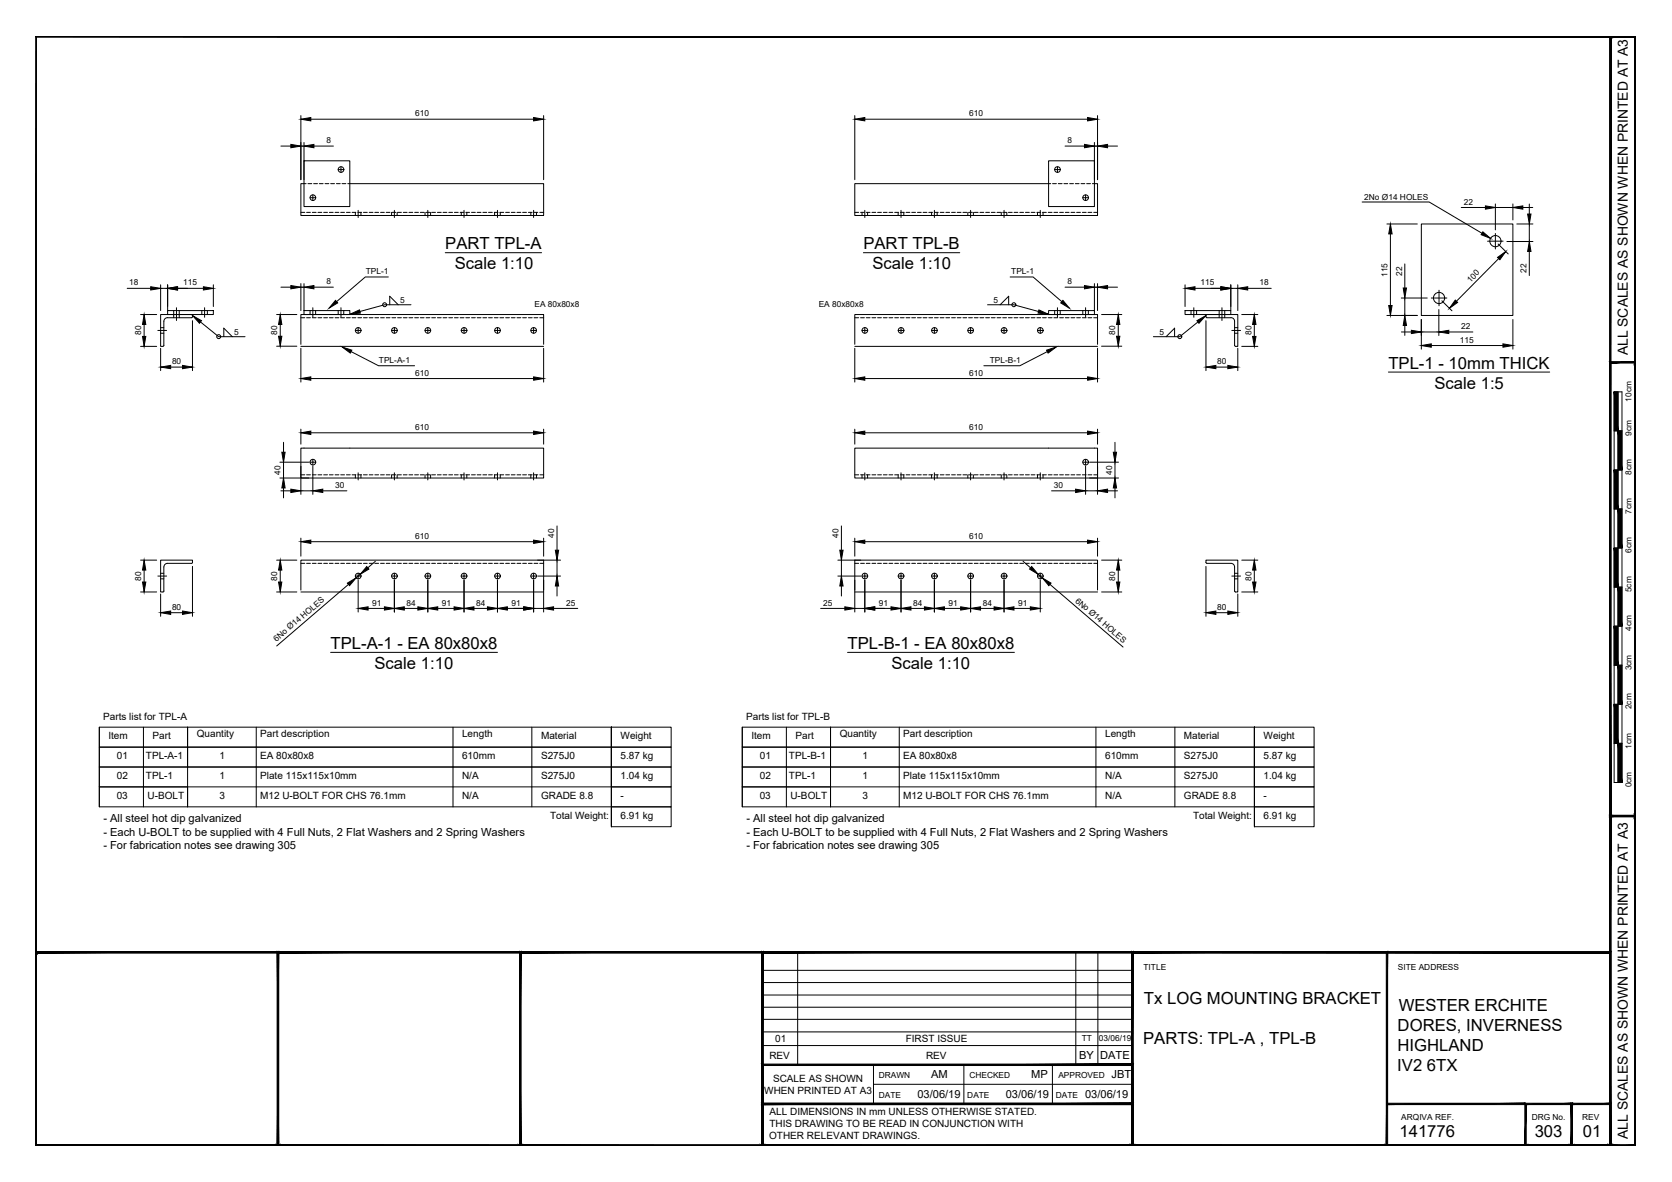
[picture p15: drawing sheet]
<svg xmlns="http://www.w3.org/2000/svg" width="420mm" height="297mm" viewBox="0 0 420 297" stroke-linecap="round" stroke-linejoin="round" font-family="sans-serif">
<defs><g id="words">
<g font-size="4.2">
<text x="111.9" y="62.6">PART TPL-A</text>
<text x="217" y="62.6">PART TPL-B</text>
<text x="114.3" y="67.7">Scale 1:10</text>
<text x="219.2" y="67.7">Scale 1:10</text>
<text x="348.9" y="92.6">TPL-1 - 10mm THICK</text>
<text x="360.4" y="97.7">Scale 1:5</text>
<text x="83.1" y="163.1">TPL-A-1 - EA 80x80x8</text>
<text x="213" y="163.1">TPL-B-1 - EA 80x80x8</text>
<text x="94.1" y="168.1">Scale 1:10</text>
<text x="224" y="168.1">Scale 1:10</text>
<text x="287.5" y="252.4">Tx LOG MOUNTING BRACKET</text>
<text x="351.5" y="253.9">WESTER ERCHITE</text>
<text x="287.3" y="262.4">PARTS: TPL-A , TPL-B</text>
<text x="351.2" y="259">DORES, INVERNESS</text>
<text x="351.1" y="269.1">IV2 6TX</text>
<text x="351.2" y="264">HIGHLAND</text>
<text x="351.7" y="285.7">141776</text>
<text x="385.7" y="285.7">303</text>
<text x="397.8" y="285.6">01</text>
</g>
<g font-size="3.5">
<text x="409.1" y="89.3" transform="rotate(-90 409.1 89.3)">ALL SCALES AS SHOWN WHEN PRINTED AT A3</text>
<text x="409.1" y="286.2" transform="rotate(-90 409.1 286.2)">ALL SCALES AS SHOWN WHEN PRINTED AT A3</text>
</g>
<g font-size="2.8">
<text x="26" y="206.6">- All steel hot dip galvanized</text>
<text x="187.6" y="206.6">- All steel hot dip galvanized</text>
<text x="26" y="210">- Each U-BOLT to be supplied with 4 Full Nuts, 2 Flat Washers and 2 Spring Washers</text>
<text x="26" y="213.4">- For fabrication notes see drawing 305</text>
<text x="187.6" y="210">- Each U-BOLT to be supplied with 4 Full Nuts, 2 Flat Washers and 2 Spring Washers</text>
<text x="187.6" y="213.4">- For fabrication notes see drawing 305</text>
<text x="271.1" y="266.2">BY</text>
<text x="276.5" y="266.2">DATE</text>
<text x="230.5" y="275.9">03/06/19</text>
<text x="234" y="271">AM</text>
<text x="252.8" y="275.9">03/06/19</text>
<text x="259.1" y="271">MP</text>
<text x="272.7" y="275.9">03/06/19</text>
<text x="279.3" y="271">JBT</text>
</g>
<g font-size="2.5">
<text x="25.9" y="180.8">Parts list for TPL-A</text>
<text x="27.2" y="185.8">Item</text>
<text x="38.3" y="185.8">Part</text>
<text x="49.4" y="185.3">Quantity</text>
<text x="65.4" y="185.3">Part description</text>
<text x="116.1" y="185.3">Length</text>
<text x="136" y="185.8">Material</text>
<text x="156" y="185.8">Weight</text>
<text x="187.5" y="180.8">Parts list for TPL-B</text>
<text x="188.8" y="185.8">Item</text>
<text x="199.9" y="185.8">Part</text>
<text x="211" y="185.3">Quantity</text>
<text x="226.9" y="185.3">Part description</text>
<text x="277.7" y="185.3">Length</text>
<text x="297.5" y="185.8">Material</text>
<text x="317.5" y="185.8">Weight</text>
<text x="29.4" y="190.8">01</text>
<text x="36.7" y="190.8">TPL-A-1</text>
<text x="55.1" y="190.8">1</text>
<text x="65.4" y="190.8">EA 80x80x8</text>
<text x="116.1" y="190.8">610mm</text>
<text x="136" y="190.8">S275J0</text>
<text x="156" y="190.8">5.87 kg</text>
<text x="191" y="190.8">01</text>
<text x="198.2" y="190.8">TPL-B-1</text>
<text x="216.7" y="190.8">1</text>
<text x="226.9" y="190.8">EA 80x80x8</text>
<text x="277.7" y="190.8">610mm</text>
<text x="297.5" y="190.8">S275J0</text>
<text x="317.5" y="190.8">5.87 kg</text>
<text x="29.4" y="195.8">02</text>
<text x="36.7" y="195.8">TPL-1</text>
<text x="55.1" y="195.8">1</text>
<text x="65.4" y="195.8">Plate 115x115x10mm</text>
<text x="116.1" y="195.8">N/A</text>
<text x="136" y="195.8">S275J0</text>
<text x="156" y="195.8">1.04 kg</text>
<text x="191" y="195.8">02</text>
<text x="198.2" y="195.8">TPL-1</text>
<text x="216.7" y="195.8">1</text>
<text x="226.9" y="195.8">Plate 115x115x10mm</text>
<text x="277.7" y="195.8">N/A</text>
<text x="297.5" y="195.8">S275J0</text>
<text x="317.5" y="195.8">1.04 kg</text>
<text x="29.3" y="200.8">03</text>
<text x="37.1" y="200.8">U-BOLT</text>
<text x="55.1" y="200.8">3</text>
<text x="65.4" y="200.7">M12 U-BOLT FOR CHS 76.1mm</text>
<text x="116.1" y="200.8">N/A</text>
<text x="136" y="200.8">GRADE 8.8</text>
<text x="156" y="200.8">-</text>
<text x="190.9" y="200.8">03</text>
<text x="198.6" y="200.8">U-BOLT</text>
<text x="216.7" y="200.8">3</text>
<text x="226.9" y="200.7">M12 U-BOLT FOR CHS 76.1mm</text>
<text x="277.7" y="200.8">N/A</text>
<text x="297.5" y="200.8">GRADE 8.8</text>
<text x="317.5" y="200.8">-</text>
<text x="138.2" y="205.8">Total Weight:</text>
<text x="156" y="205.8">6.91 kg</text>
<text x="299.8" y="205.8">Total Weight:</text>
<text x="317.5" y="205.8">6.91 kg</text>
<text x="194.8" y="261.9">01</text>
<text x="227.6" y="261.9">FIRST ISSUE</text>
<text x="193.3" y="266.1">REV</text>
<text x="232.7" y="266.1">REV</text>
<text x="192" y="274.9">WHEN PRINTED AT A3</text>
<text x="194.3" y="271.9">SCALE AS SHOWN</text>
<text x="193.4" y="280.2">ALL DIMENSIONS IN mm UNLESS OTHERWISE STATED.</text>
<text x="193.3" y="286.2">OTHER RELEVANT DRAWINGS.</text>
<text x="193.3" y="283.2">THIS DRAWING TO BE READ IN CONJUNCTION WITH</text>
</g>
<g font-size="2.1">
<text x="104.4" y="29.2">610</text>
<text x="243.6" y="29.2">610</text>
<text x="82" y="36">8</text>
<text x="268.2" y="36">8</text>
<text x="342.8" y="50.3">2No Ø14 HOLES</text>
<text x="367.8" y="51.4">22</text>
<text x="32.4" y="71.7">18</text>
<text x="46.1" y="71.7">115</text>
<text x="82" y="71.4">8</text>
<text x="91.9" y="68.9">TPL-1</text>
<text x="254.1" y="68.9">TPL-1</text>
<text x="268.2" y="71.4">8</text>
<text x="301.7" y="71.7">115</text>
<text x="316.5" y="71.7">18</text>
<text x="348.7" y="69.6" transform="rotate(-90 348.7 69.6)">115</text>
<text x="352.3" y="69.2" transform="rotate(-90 352.3 69.2)">22</text>
<text x="369.5" y="71.1" transform="rotate(-45 369.5 71.1)">100</text>
<text x="383.6" y="68.6" transform="rotate(-90 383.6 68.6)">22</text>
<text x="100.6" y="76.2">5</text>
<text x="134.3" y="77.2">EA 80x80x8</text>
<text x="205.7" y="77.2">EA 80x80x8</text>
<text x="249.7" y="76.2">5</text>
<text x="367.2" y="82.7">22</text>
<text x="35.5" y="84.2" transform="rotate(-90 35.5 84.2)">80</text>
<text x="58.9" y="84.2">5</text>
<text x="69.7" y="84.2" transform="rotate(-90 69.7 84.2)">80</text>
<text x="280.3" y="84.2" transform="rotate(-90 280.3 84.2)">80</text>
<text x="291.4" y="84.2">5</text>
<text x="314.5" y="84.2" transform="rotate(-90 314.5 84.2)">80</text>
<text x="366.8" y="86.1">115</text>
<text x="43.2" y="91.5">80</text>
<text x="95.2" y="91.3">TPL-A-1</text>
<text x="104.4" y="94.4">610</text>
<text x="243.6" y="94.4">610</text>
<text x="248.7" y="91.3">TPL-B-1</text>
<text x="305.9" y="91.5">80</text>
<text x="410" y="101" transform="rotate(-90 410 101)">10cm</text>
<text x="104.4" y="108">610</text>
<text x="243.6" y="108">610</text>
<text x="410" y="109.5" transform="rotate(-90 410 109.5)">9cm</text>
<text x="70.5" y="119.3" transform="rotate(-90 70.5 119.3)">40</text>
<text x="279.4" y="119.3" transform="rotate(-90 279.4 119.3)">40</text>
<text x="410" y="119.4" transform="rotate(-90 410 119.4)">8cm</text>
<text x="84.2" y="122.6">30</text>
<text x="264.9" y="122.6">30</text>
<text x="410" y="129.2" transform="rotate(-90 410 129.2)">7cm</text>
<text x="104.4" y="135.4">610</text>
<text x="139.2" y="135.1" transform="rotate(-90 139.2 135.1)">40</text>
<text x="210.7" y="135.1" transform="rotate(-90 210.7 135.1)">40</text>
<text x="243.6" y="135.4">610</text>
<text x="410" y="139" transform="rotate(-90 410 139)">6cm</text>
<text x="35.5" y="145.9" transform="rotate(-90 35.5 145.9)">80</text>
<text x="69.7" y="145.9" transform="rotate(-90 69.7 145.9)">80</text>
<text x="280.3" y="145.9" transform="rotate(-90 280.3 145.9)">80</text>
<text x="314.5" y="145.9" transform="rotate(-90 314.5 145.9)">80</text>
<text x="410" y="148.8" transform="rotate(-90 410 148.8)">5cm</text>
<text x="43.2" y="153.3">80</text>
<text x="93.5" y="152.2">91</text>
<text x="102.2" y="152.2">84</text>
<text x="111" y="152.2">91</text>
<text x="119.6" y="152.2">84</text>
<text x="128.5" y="152.2">91</text>
<text x="142.2" y="152.2">25</text>
<text x="206.9" y="152.2">25</text>
<text x="220.9" y="152.2">91</text>
<text x="229.4" y="152.2">84</text>
<text x="238.3" y="152.2">91</text>
<text x="247" y="152.2">84</text>
<text x="255.8" y="152.2">91</text>
<text x="270.1" y="151.2" transform="rotate(41 270.1 151.2)">6No Ø14 HOLES</text>
<text x="305.9" y="153.3">80</text>
<text x="69.5" y="161.3" transform="rotate(-41 69.5 161.3)">6No Ø14 HOLES</text>
<text x="410" y="158.5" transform="rotate(-90 410 158.5)">4cm</text>
<text x="410" y="168.5" transform="rotate(-90 410 168.5)">3cm</text>
<text x="410" y="178.2" transform="rotate(-90 410 178.2)">2cm</text>
<text x="410" y="188.2" transform="rotate(-90 410 188.2)">1cm</text>
<text x="410" y="197.9" transform="rotate(-90 410 197.9)">0cm</text>
<text x="287.4" y="243.8">TITLE</text>
<text x="351.3" y="243.8">SITE ADDRESS</text>
<text x="271.8" y="261.7">TT</text>
<text x="276.2" y="261.7">03/06/19</text>
<text x="220.8" y="271">DRAWN</text>
<text x="220.9" y="275.9">DATE</text>
<text x="243.1" y="275.9">DATE</text>
<text x="243.6" y="271">CHECKED</text>
<text x="265.3" y="275.9">DATE</text>
<text x="266" y="271">APPROVED</text>
<text x="352.1" y="281.5">ARQIVA REF.</text>
<text x="384.9" y="281.5">DRG No.</text>
<text x="397.6" y="281.5">REV</text>
</g>
</g></defs>
<!-- layer: TEXT AND DIMENSIONS -->
<g fill="none" stroke="#000" stroke-width=".25">
<path d="M70.6 36.7h2.5M75.6 29v16.2M75.6 36.7h.8M76.4 35.8v9.4M78.1 30h56M78.9 36.7h4.9M136.6 29v16.2M214.8 29v16.2M217.3 30h56M267.6 36.7h4.9M275 36.7h.8M275 35.8v9.4"/>
<path d="M275.8 29v16.2M278.3 36.7h2.5M77.9 49.7h.6M78.5 49.7h.2M78.6 49v.6M78.6 49.6v.2M78.6 49.8v.6M78.8 49.7h.5M85 42.6h.5M85.6 42.6h.1M85.7 41.9v.6M85.7 42.6v.1"/>
<path d="M85.7 42.8v.5M85.8 42.6h.6M90 52.9v1.8M99.1 52.9v1.8M107.5 52.9v1.8M116.6 52.9v1.8M125 52.9v1.8M134.1 52.9v1.8M217.3 52.9v1.8M226.4 52.9v1.8M234.8 52.9v1.8M243.9 52.9v1.8"/>
<path d="M252.3 52.9v1.8M261.4 52.9v1.8M265 42.6h.6M265.7 42.6h.1M265.7 41.9v.6M265.7 42.6v.1M265.7 42.8v.5M265.9 42.6h.5M272.1 49.7h.5M272.7 49.7h.2M272.8 49v.6M272.8 49.6v.2"/>
<path d="M272.8 49.8v.6M272.9 49.7h.6M342.3 50.8h16.8l13.3 7.8M348.5 56.3h7.7M349.4 58.8v18M367.2 52.1h6.1M375.8 51.3v6.5M375.8 58.7v3.9M375.8 52.1h4.4M380.2 51.3v4M381.2 56.3h4M382.7 52.1h2.5"/>
<path d="M384.3 51.3v2.5M384.3 56.3v4.4M32 72.5h5.9M35.3 79h4.1M40.4 72.5h1.7M40.4 71.6v6.4M42.1 71.6v6.4M44.3 77.3v3.2M44.6 72.5h6.5M51.4 77.3v2.4M53.6 71.6v5.4M69.5 79h5.1"/>
<path d="M70.6 72.2h2.5M75.6 71.3v6.7M75.6 72.2h.8M76.4 71.3v6.7M78.6 77.3v2.4M78.9 72.2h4.9M85.7 77.3v2.4M97.6 69.6h-5.8l-7.2 6.2M97.9 76.6v-2.1l2.2 2.1M103.3 76.6h-6.7l-6.2 1.7M111.9 63.5h24.2M217 63.5h24.2"/>
<path d="M248.2 76.6h6.6l6.2 1.7M251.3 76.6l2.2-2.1v2.1M253.8 69.6h5.8l7.2 6.2M265.7 77.3v2.4M267.6 72.2h4.9M272.8 77.3v2.4M275 72.2h.8M275 71.3v6.7M275.8 71.3v6.7M276.8 79h5.1M278.3 72.2h2.5M297.8 71.6v5.4"/>
<path d="M300 77.3v2.4M300.3 72.5h6.5M307.1 77.3v3.2M309.3 72.5h1.7M309.3 71.6v6.4M311 71.6v6.4M312 79h4.1M313.5 72.5h5.9M348.5 79.3h7.7M352.1 74.9h6.5M353 66.3v6.1M353 74.9v4.4"/>
<path d="M359.7 74.9h3.9M361.6 77.8v6.5M361.6 72.9v3.9M362.3 75.6l2.6 2.5M373.8 60.6h3.9M376.5 61.3l2.5 2.5M376.6 65l-10.6 10.7M378.7 60.7h6.5M384.3 63.2v6M35.3 87h4.1M36.2 81.5v3M39.7 83h2.2"/>
<path d="M40.4 87.5v5.6M42.9 92.3h3M48.4 80.6v12.5M50.4 80.9l4.5 3.7h6.7M56.2 84.6v-2.1l2.2 2.1M69.5 87h5.1M70.4 81.5v3M75.6 87.5v8.5M78.1 95.1h56M88.2 88.4l6.9 3.5h9.1M89.3 83h.6M89.9 83h.2"/>
<path d="M90 82.3v.6M90 83v.1M90 83.2v.5M90.1 83h.6M98.4 83h.6M99 83h.2M99.1 82.3v.6M99.1 83v.1M99.1 83.2v.5M99.2 83h.6M106.8 83h.6M107.4 83h.2"/>
<path d="M107.5 82.3v.6M107.5 83v.1M107.5 83.2v.5M107.6 83h.6M115.9 83h.6M116.5 83h.2M116.6 82.3v.6M116.6 83v.1M116.6 83.2v.5M116.7 83h.6M124.3 83h.6M124.9 83h.2"/>
<path d="M125 82.3v.6M125 83v.1M125 83.2v.5M125.1 83h.6M133.4 83h.6M134 83h.2M134.1 82.3v.6M134.1 83v.1M134.1 83.2v.5M134.2 83h.6M136.6 87.5v8.5M214.8 87.5v8.5"/>
<path d="M216.6 83h.6M217.2 83h.2M217.3 95.1h56M217.3 82.3v.6M217.3 83v.1M217.3 83.2v.5M217.4 83h.6M225.7 83h.6M226.3 83h.2M226.4 82.3v.6M226.4 83v.1M226.4 83.2v.5"/>
<path d="M226.5 83h.6M234.1 83h.6M234.7 83h.2M234.8 82.3v.6M234.8 83v.1M234.8 83.2v.5M234.9 83h.6M243.2 83h.6M243.8 83h.2M243.9 82.3v.6M243.9 83v.1M243.9 83.2v.5"/>
<path d="M244.1 83h.5M251.6 83h.6M252.2 83h.2M252.3 82.3v.6M252.3 83v.1M252.3 83.2v.5M252.5 83h.5M260.7 83h.6M261.3 83h.2M261.4 82.3v.6M261.4 83v.1M261.4 83.2v.5"/>
<path d="M261.6 83h.5M263.2 88.4l-6.9 3.5h-9.1M275.8 87.5v8.5M276.8 87h5.1M281 81.5v3M293 84.6l2.2-2.1v2.1M301 80.9l-4.5 3.7h-6.7M303 80.6v12.5M305.5 92.3h3M309.5 83h2.2M311 87.5v5.6M312 87h4.1"/>
<path d="M315.2 81.5v3M348.9 93.5h40.5M352.1 83.4h2.6M353 81.8v2.5M357.2 80.3v7.4M357.2 83.4h4.4M359.7 86.8h18M364.1 83.4h6M380.2 80.3v7.4M70.3 116.1h7.3M71.2 111.2v2.5M71.2 116.1v4"/>
<path d="M75.6 107.9v3.7M75.6 117.2v7M77.9 116.1h.6M78.1 108.8h56M78.5 116.1h.2M78.6 115.5v.5M78.6 116.1v.1M78.6 116.3v.6M78.6 117.2v7M78.8 116.1h.5M90 118.8v1.8M99.1 118.8v1.8"/>
<path d="M107.5 118.8v1.8M116.6 118.8v1.8M125 118.8v1.8M134.1 118.8v1.8M136.6 107.9v3.7M214.8 107.9v3.7M217.3 108.8h56M217.3 118.8v1.8M226.4 118.8v1.8M234.8 118.8v1.8M243.9 118.8v1.8M252.3 118.8v1.8"/>
<path d="M261.4 118.8v1.8M272.1 116.1h.5M272.7 116.1h.2M272.8 115.5v.5M272.8 116.1v.1M272.8 116.3v.6M272.8 117.2v7M272.9 116.1h.6M273.8 116.1h7.3M275.8 107.9v3.7M275.8 117.2v7M280.2 111.2v2.5"/>
<path d="M280.2 116.1v4M70.3 120.1h7.3M70.6 123.3h2.5M71.2 122.6v2.5M75.6 135.2v4.6M75.6 123.3h3M78.1 136.1h56M81.1 123.3h6.1M136.6 135.2v4.6M140 132.2v6.1M211.4 132.2v6.1M214.8 135.2v4.6"/>
<path d="M217.3 136.1h56M264.2 123.3h6.1M272.8 123.3h3M273.8 120.1h7.3M275.8 135.2v4.6M278.3 123.3h2.5M280.2 122.6v2.5M35.3 140.8h4.1M35.3 148.8h4.1M36.2 143.3v3M39.7 144.8h2.2M40.4 149.3v5.6"/>
<path d="M42.9 154h3M48.4 142.3v12.6M69.5 140.8h5.1M69.5 148.8h5.1M70.4 143.3v3M87.6 146.9l-18.1 15.4M89.3 144.8h.6M89.9 144.8h.2M90 144.1v.5M90 144.7v.2M90 144.9v.6M90 145.8v8"/>
<path d="M90.1 144.8h.6M90.5 144.3l-1 .9M92.5 152.9h4.1M94.3 141.1l-1.9 1.6M98.4 144.8h.6M99 144.8h.2M99.1 144.1v.5M99.1 144.7v.2M99.1 144.9v.6M99.1 145.8v8M99.2 144.8h.6M101.6 152.9h3.4"/>
<path d="M106.8 144.8h.6M107.4 144.8h.2M107.5 144.1v.5M107.5 144.7v.2M107.5 144.9v.6M107.5 145.8v8M107.6 144.8h.6M110 152.9h4.1M115.9 144.8h.6M116.5 144.8h.2M116.6 144.1v.5M116.6 144.7v.2"/>
<path d="M116.6 144.9v.6M116.6 145.8v8M116.7 144.8h.6M119.1 152.9h3.4M124.3 144.8h.6M124.9 144.8h.2M125 144.1v.5M125 144.7v.2M125 144.9v.6M125 145.8v8M125.1 144.8h.6M127.5 152.9h4.1"/>
<path d="M133.4 144.8h.6M134 144.8h.2M134.1 144.1v.5M134.1 144.7v.2M134.1 144.9v.6M134.1 145.8v8M134.1 152.9h2.5M134.2 144.8h.6M135.1 144.8h5.8M135.1 140.8h5.8M136.6 145.8v8M139.1 152.9h6.1"/>
<path d="M140 140.8v4M140 147.3v2.5M206.2 152.9h6.1M210.5 144.8h5.8M210.5 140.8h5.8M211.4 140.8v4M211.4 147.3v2.5M214.8 152.9h2.5M214.8 145.8v8M216.6 144.8h.6M217.2 144.8h.2M217.3 144.1v.5"/>
<path d="M217.3 144.7v.2M217.3 144.9v.6M217.3 145.8v8M217.4 144.8h.6M219.8 152.9h4.1M225.7 144.8h.6M226.3 144.8h.2M226.4 144.1v.5M226.4 144.7v.2M226.4 144.9v.6M226.4 145.8v8M226.5 144.8h.6"/>
<path d="M228.9 152.9h3.4M234.1 144.8h.6M234.7 144.8h.2M234.8 144.1v.5M234.8 144.7v.2M234.8 144.9v.6M234.8 145.8v8M234.9 144.8h.6M237.3 152.9h4.1M243.2 144.8h.6M243.8 144.8h.2M243.9 144.1v.5"/>
<path d="M243.9 144.7v.2M243.9 144.9v.6M243.9 145.8v8M244.1 144.8h.5M246.4 152.9h3.4M251.6 144.8h.6M252.2 144.8h.2M252.3 144.1v.5M252.3 144.7v.2M252.3 144.9v.6M252.3 145.8v8M252.5 144.8h.5"/>
<path d="M254.8 152.9h4.1M257.1 141.1l1.9 1.6M260.7 144.8h.6M260.9 144.3l1 .9M261.3 144.8h.2M261.4 144.1v.5M261.4 144.7v.2M261.4 144.9v.6M261.4 145.8v8M261.6 144.8h.5M263.8 146.9l18.4 15.7M276.8 140.8h5.1"/>
<path d="M276.8 148.8h5.1M281 143.3v3M303 142.3v12.6M305.5 154h3M309.5 144.8h2.2M311 149.3v5.6M312 140.8h4.1M312 148.8h4.1M315.2 143.3v3M83.1 163.9h41.9M213 163.9h41.9M25 187.8h128.6h-106.5v5h-22.1z"/>
<path d="M25 182.7v20.1M36 182.7v20.1M47.1 192.8v4.9h-22.1v-4.9h128.6M47.1 197.7v5.1M47.1 192.8h106.5M64.4 182.7v20.1M113.8 182.7v20.1M133.6 182.7v20.1M153.6 182.7h-106.5v5.1h-22.1v-5.1h22.1v10.1M153.6 197.7h-128.6v5.1h128.6M153.6 182.7v25.1zM153.6 182.7v15"/>
<path d="M153.6 182.7v20.1M153.6 182.7h15.1v5.1h-15.1zM153.6 187.8h15.1v5h-15.1zM153.6 192.8h15.1v4.9h-15.1zM153.6 197.7h15.1v5.1h-15.1zM153.6 182.7v25.1M186.5 187.8h128.7h-106.5v5h-22.2zM186.5 182.7v20.1M197.6 182.7v20.1M208.7 192.8v4.9h-22.2v-4.9h128.7M208.7 192.8h106.5M208.7 197.7v5.1"/>
<path d="M226 182.7v20.1M275.4 182.7v20.1M295.2 182.7v20.1M315.2 182.7h-106.5v5.1h-22.2v-5.1h22.2v10.1M315.2 197.7h-128.7v5.1h128.7M315.2 182.7v20.1zM315.2 182.7v25.1v-25.1v5.1M315.2 182.7v15M315.2 182.7v20.1M315.2 182.7h15v5.1h-15zM315.2 187.8h15v5h-15zM315.2 192.8h15v4.9h-15z"/>
<path d="M315.2 197.7h15v5.1h-15zM153.6 202.8h15.1v5h-15.1zM315.2 202.8h15v5h-15z"/>
<circle cx="96.7" cy="76.6" r=".5"/>
<circle cx="254.8" cy="76.6" r=".5"/>
<circle cx="55" cy="84.6" r=".5"/>
<circle cx="296.5" cy="84.6" r=".5"/>
</g>
<g fill="#000" stroke="#000" stroke-width=".25">
<path d="M73.1 36.3l2.5 .4-2.5 .4zM75.6 30l2.5-.5v.9zM76.4 36.7l2.5-.4v.8zM134.1 29.5l2.5 .5-2.5 .4zM214.8 30l2.5-.5v.9zM272.5 36.3l2.5 .4-2.5 .4zM273.3 29.5l2.5 .5-2.5 .4zM275.8 36.7l2.5-.4v.8zM349.4 56.3l.4 2.5h-.8zM372.6 58.3l2 1.6-2.4-.9zM373.3 51.7l2.5 .4-2.5 .5zM380.2 52.1l2.5-.4v.9z"/>
<path d="M383.9 53.8h.8l-.4 2.5zM37.9 72.1l2.5 .4-2.5 .4zM42.1 72.5l2.5-.4v.8zM51.1 72.1l2.5 .4-2.5 .4zM73.1 71.8l2.5 .4-2.5 .4zM76.4 72.2l2.5-.4v.8zM84.3 75.5l.6 .6-2.2 1.3zM88 78.9l2.3-1 .3 .8zM261.1 77.9l2.3 1-2.5-.2zM267.1 75.5l1.6 1.9-2.1-1.3zM272.5 71.8l2.5 .4-2.5 .4zM275.8 72.2l2.5-.4v.8z"/>
<path d="M297.8 72.5l2.5-.4v.8zM306.8 72.1l2.5 .4-2.5 .4zM311 72.5l2.5-.4v.8zM349 76.8h.8l-.4 2.5zM352.6 72.4h.8l-.4 2.5zM365.7 75.4l.6 .6-2.1 1.5zM376.3 64.7l2.1-1.5-1.5 2.1zM384.3 60.7l.4 2.5h-.8zM36.2 79l.4 2.5h-.8zM35.8 84.5h.8l-.4 2.5zM40.4 92.3l2.5-.5v.9zM45.9 91.8l2.5 .5-2.5 .4z"/>
<path d="M48.4 79.3l2.2 1.3-.5 .6zM70.4 79l.4 2.5h-.8zM70 84.5h.8l-.4 2.5zM75.6 95.1l2.5-.4v.9zM86 87.2l2.4 .8-.4 .7zM134.1 94.7l2.5 .4-2.5 .5zM214.8 95.1l2.5-.4v.9zM263 88l2.4-.8-2 1.5zM273.3 94.7l2.5 .4-2.5 .5zM281 79l.4 2.5h-.8zM280.6 84.5h.8l-.4 2.5zM300.8 80.6l2.2-1.3-1.7 1.9z"/>
<path d="M303 92.3l2.5-.5v.9zM308.5 91.8l2.5 .5-2.5 .4zM315.2 79l.4 2.5h-.8zM314.8 84.5h.8l-.4 2.5zM353 79.3l.4 2.5h-.8zM354.7 83l2.5 .4-2.5 .4zM357.2 86.8l2.5-.4v.9zM361.6 83.4l2.5-.4v.8zM377.7 86.4l2.5 .4-2.5 .5zM70.8 113.7h.8l-.4 2.4zM75.6 108.8l2.5-.5v.9zM134.1 108.3l2.5 .5-2.5 .4z"/>
<path d="M214.8 108.8l2.5-.5v.9zM273.3 108.3l2.5 .5-2.5 .4zM279.8 113.7h.8l-.4 2.4zM71.2 120.1l.4 2.5h-.8zM73.1 122.9l2.5 .4-2.5 .5zM75.6 136.1l2.5-.4v.9zM78.6 123.3l2.5-.4v.9zM134.1 135.7l2.5 .4-2.5 .5zM139.6 138.3h.8l-.4 2.5zM211 138.3h.9l-.5 2.5zM214.8 136.1l2.5-.4v.9zM270.3 122.9l2.5 .4-2.5 .5z"/>
<path d="M273.3 135.7l2.5 .4-2.5 .5zM275.8 123.3l2.5-.4v.9zM280.2 120.1l.4 2.5h-.8zM36.2 140.8l.4 2.5h-.8zM35.8 146.3h.8l-.4 2.5zM40.4 154l2.5-.4v.8zM45.9 153.6l2.5 .4-2.5 .4zM70.4 140.8l.4 2.5h-.8zM70 146.3h.8l-.4 2.5zM87.3 146.5l2.2-1.3-1.7 2zM92.2 142.4l.5 .6-2.2 1.3zM90 152.9l2.5-.4v.8z"/>
<path d="M96.6 152.5l2.5 .4-2.5 .4zM99.1 152.9l2.5-.4v.8zM105 152.5l2.5 .4-2.5 .4zM107.5 152.9l2.5-.4v.8zM114.1 152.5l2.5 .4-2.5 .4zM116.6 152.9l2.5-.4v.8zM122.5 152.5l2.5 .4-2.5 .4zM125 152.9l2.5-.4v.8zM131.6 152.5l2.5 .4-2.5 .4zM136.6 152.9l2.5-.4v.8zM140 144.8l.4 2.5h-.8zM211.4 144.8l.5 2.5h-.9z"/>
<path d="M212.3 152.5l2.5 .4-2.5 .4zM217.3 152.9l2.5-.4v.8zM223.9 152.5l2.5 .4-2.5 .4zM226.4 152.9l2.5-.4v.8zM232.3 152.5l2.5 .4-2.5 .4zM234.8 152.9l2.5-.4v.8zM241.4 152.5l2.5 .4-2.5 .4zM243.9 152.9l2.5-.4v.8zM249.8 152.5l2.5 .4-2.5 .4zM252.3 152.9l2.5-.4v.8zM258.9 152.5l2.5 .4-2.5 .4zM259.2 142.4l1.7 1.9-2.2-1.3z"/>
<path d="M261.9 145.2l2.2 1.3-.5 .7zM281 140.8l.4 2.5h-.8zM280.6 146.3h.8l-.4 2.5zM303 154l2.5-.4v.8zM308.5 153.6l2.5 .4-2.5 .4zM315.2 140.8l.4 2.5h-.8zM314.8 146.3h.8l-.4 2.5z"/>
</g>
<!-- layer: PROPOSED OTHER USER 2 ANCILLARY -->
<g fill="none" stroke="#000" stroke-width=".25">
<path d="M75.6 53.4h1M76.4 40.4h11.5v11.5h-11.5zM76.9 46.2h-1.3v8h61v-8h-49.2M77 53.4h1M77.4 46.2h.9M78.5 53.4h.9M78.8 46.2h1M79.9 53.4h1M80.2 46.2h1M81.3 53.4h1M81.7 46.2h.9M82.8 53.4h.9"/>
<path d="M83.1 46.2h1M84.2 53.4h1M84.5 46.2h1M85.6 53.4h1M86 46.2h.9M87.1 53.4h.9M88.5 53.4h.9M89.3 53.4v.8M89.9 53.4h1M90.7 53.4v.8M91.3 53.4h1M92.8 53.4h.9"/>
<path d="M94.2 53.4h.9M95.6 53.4h1M97 53.4h1M98.4 53.4v.8M98.5 53.4h.9M99.8 53.4v.8M99.9 53.4h1M101.3 53.4h1M102.8 53.4h.9M104.2 53.4h1M105.6 53.4h1M106.8 53.4v.8"/>
<path d="M107.1 53.4h.9M108.2 53.4v.8M108.5 53.4h.9M109.9 53.4h1M111.3 53.4h1M112.8 53.4h.9M114.2 53.4h.9M115.6 53.4h1M115.9 53.4v.8M117.1 53.4h.9M117.3 53.4v.8M118.5 53.4h.9"/>
<path d="M119.9 53.4h1M121.3 53.4h1M122.8 53.4h.9M124.2 53.4h1M124.3 53.4v.8M125.6 53.4h1M125.7 53.4v.8M127.1 53.4h.9M128.5 53.4h.9M129.9 53.4h1M131.3 53.4h1M132.8 53.4h.9"/>
<path d="M133.4 53.4v.8M134.2 53.4h.9M134.8 53.4v.8M135.6 53.4h1M214.8 53.4h1M216.3 53.4h.9M216.6 53.4v.8M217.7 53.4h.9M218 53.4v.8M219.1 53.4h1M220.5 53.4h1M222 53.4h.9"/>
<path d="M223.4 53.4h.9M224.8 53.4h1M225.7 53.4v.8M226.3 53.4h.9M227.1 53.4v.8M227.7 53.4h.9M229.1 53.4h1M230.5 53.4h1M232 53.4h.9M233.4 53.4h1M234.1 53.4v.8M234.8 53.4h1"/>
<path d="M235.5 53.4v.8M236.3 53.4h.9M237.7 53.4h.9M239.1 53.4h1M240.5 53.4h1M242 53.4h.9M243.2 53.4v.8M243.4 53.4h.9M244.6 53.4v.8M244.8 53.4h1M246.3 53.4h.9M247.7 53.4h.9"/>
<path d="M249.1 53.4h1M250.5 53.4h1M251.6 53.4v.8M252 53.4h.9M253 53.4v.8M253.4 53.4h1M254.8 53.4h1M256.3 53.4h.9M257.7 53.4h1M259.1 53.4h1M260.6 53.4h.9M260.7 53.4v.8"/>
<path d="M262 53.4h.9M262.1 53.4v.8M263.4 53.4h1M263.5 40.4h11.5v11.5h-11.5zM264 46.2h-49.2v8h61v-8h-1.3M264.5 46.2h1M264.8 53.4h1M265.9 46.2h1M266.3 53.4h.9M267.4 46.2h.9M267.7 53.4h.9M268.8 46.2h.9"/>
<path d="M269.1 53.4h1M270.2 46.2h1M270.6 53.4h.9M271.7 46.2h.9M272 53.4h.9M273.1 46.2h.9M273.4 53.4h1M274.8 53.4h1M42.1 78h11.5v1h-11.5zM43.6 78v1.8M45 78v1.8M47.9 79h-7.5v8h.5"/>
<path d="M48.4 79v.6l-.3 .2h-6a.9 .9 0 0 0-.9 .9M50.7 78v1M52.1 78v1M75.6 79.8h1M76.4 78h11.5v1h-11.5zM77 79.8h1M77.9 78v1M78.5 79.8h.9M79.3 78v1M79.9 79.8h1M81.3 79.8h1M82.8 79.8h.9"/>
<path d="M84.2 79.8h1M85 78v1M85.6 79.8h1M86.4 78v1M87.1 79.8h.9M88.5 79.8h.9M89.9 79.8h1M91.3 79.8h1M92.8 79.8h.9M94.2 79.8h.9M95.6 79.8h1M97 79.8h1"/>
<path d="M98.5 79.8h.9M99.9 79.8h1M101.3 79.8h1M102.8 79.8h.9M104.2 79.8h1M105.6 79.8h1M107.1 79.8h.9M108.5 79.8h.9M109.9 79.8h1M111.3 79.8h1M112.8 79.8h.9M114.2 79.8h.9"/>
<path d="M115.6 79.8h1M117.1 79.8h.9M118.5 79.8h.9M119.9 79.8h1M121.3 79.8h1M122.8 79.8h.9M124.2 79.8h1M125.6 79.8h1M127.1 79.8h.9M128.5 79.8h.9M129.9 79.8h1M131.3 79.8h1"/>
<path d="M132.8 79.8h.9M134.2 79.8h.9M135.6 79.8h1M214.8 79.8h1M216.3 79.8h.9M217.7 79.8h.9M219.1 79.8h1M220.5 79.8h1M222 79.8h.9M223.4 79.8h.9M224.8 79.8h1M226.3 79.8h.9"/>
<path d="M227.7 79.8h.9M229.1 79.8h1M230.5 79.8h1M232 79.8h.9M233.4 79.8h1M234.8 79.8h1M236.3 79.8h.9M237.7 79.8h.9M239.1 79.8h1M240.5 79.8h1M242 79.8h.9M243.4 79.8h.9"/>
<path d="M244.8 79.8h1M246.3 79.8h.9M247.7 79.8h.9M249.1 79.8h1M250.5 79.8h1M252 79.8h.9M253.4 79.8h1M254.8 79.8h1M256.3 79.8h.9M257.7 79.8h1M259.1 79.8h1M260.6 79.8h.9"/>
<path d="M262 79.8h.9M263.4 79.8h1M263.5 78h11.5v1h-11.5zM264.8 79.8h1M265 78v1M266.3 79.8h.9M266.4 78v1M267.7 79.8h.9M269.1 79.8h1M270.6 79.8h.9M272 79.8h.9M272.1 78v1"/>
<path d="M273.4 79.8h1M273.5 78v1M274.8 79.8h1M297.8 78h11.5v1h-11.5zM299.3 78v1M300.7 78v1M303 79v.6l.3 .2M303.3 79.8h6a.9 .9 0 0 1 .9 .9v6.1M303.5 79h7.5v8h-.5M306.4 78v1.8M307.8 78v1.8M40.4 82.3h.8"/>
<path d="M40.4 83.7h.8M41.2 80.7v6.1M41.2 86.8l-.3 .2M75.6 86.5v-7.5h61v7.5M75.6 87h61M214.8 86.5v-7.5h61v7.5M214.8 87h61M310.2 86.8l.3 .2M310.2 82.3h.8M310.2 83.7h.8M75.6 112.6h61v7.5h-61zM75.6 119.3h1"/>
<path d="M77 119.3h1M78.5 119.3h.9M79.9 119.3h1M81.3 119.3h1M82.8 119.3h.9M84.2 119.3h1M85.6 119.3h1M87.1 119.3h.9M88.5 119.3h.9M89.3 119.3v.8M89.9 119.3h1M90.7 119.3v.8"/>
<path d="M91.3 119.3h1M92.8 119.3h.9M94.2 119.3h.9M95.6 119.3h1M97 119.3h1M98.4 119.3v.8M98.5 119.3h.9M99.8 119.3v.8M99.9 119.3h1M101.3 119.3h1M102.8 119.3h.9M104.2 119.3h1"/>
<path d="M105.6 119.3h1M106.8 119.3v.8M107.1 119.3h.9M108.2 119.3v.8M108.5 119.3h.9M109.9 119.3h1M111.3 119.3h1M112.8 119.3h.9M114.2 119.3h.9M115.6 119.3h1M115.9 119.3v.8M117.1 119.3h.9"/>
<path d="M117.3 119.3v.8M118.5 119.3h.9M119.9 119.3h1M121.3 119.3h1M122.8 119.3h.9M124.2 119.3h1M124.3 119.3v.8M125.6 119.3h1M125.7 119.3v.8M127.1 119.3h.9M128.5 119.3h.9M129.9 119.3h1"/>
<path d="M131.3 119.3h1M132.8 119.3h.9M133.4 119.3v.8M134.2 119.3h.9M134.8 119.3v.8M135.6 119.3h1M214.8 112.6h61v7.5h-61zM214.8 119.3h1M216.3 119.3h.9M216.6 119.3v.8M217.7 119.3h.9M218 119.3v.8"/>
<path d="M219.1 119.3h1M220.5 119.3h1M222 119.3h.9M223.4 119.3h.9M224.8 119.3h1M225.7 119.3v.8M226.3 119.3h.9M227.1 119.3v.8M227.7 119.3h.9M229.1 119.3h1M230.5 119.3h1M232 119.3h.9"/>
<path d="M233.4 119.3h1M234.1 119.3v.8M234.8 119.3h1M235.5 119.3v.8M236.3 119.3h.9M237.7 119.3h.9M239.1 119.3h1M240.5 119.3h1M242 119.3h.9M243.2 119.3v.8M243.4 119.3h.9M244.6 119.3v.8"/>
<path d="M244.8 119.3h1M246.3 119.3h.9M247.7 119.3h.9M249.1 119.3h1M250.5 119.3h1M251.6 119.3v.8M252 119.3h.9M253 119.3v.8M253.4 119.3h1M254.8 119.3h1M256.3 119.3h.9M257.7 119.3h1"/>
<path d="M259.1 119.3h1M260.6 119.3h.9M260.7 119.3v.8M262 119.3h.9M262.1 119.3v.8M263.4 119.3h1M264.8 119.3h1M266.3 119.3h.9M267.7 119.3h.9M269.1 119.3h1M270.6 119.3h.9M272 119.3h.9"/>
<path d="M273.4 119.3h1M274.8 119.3h1M40.4 144.1h.8M40.4 145.5h.8M41.2 142.5v6M41.2 142.5a.9 .9 0 0 1 .9-.9h6l.3-.3v-.5h-8v8h.5l.3-.3M75.6 148.3v-7.5h61v7.5M75.6 148.8h61M75.6 141.6h1M77 141.6h1M78.5 141.6h.9M79.9 141.6h1"/>
<path d="M81.3 141.6h1M82.8 141.6h.9M84.2 141.6h1M85.6 141.6h1M87.1 141.6h.9M88.5 141.6h.9M89.9 141.6h1M91.3 141.6h1M92.8 141.6h.9M94.2 141.6h.9M95.6 141.6h1M97 141.6h1"/>
<path d="M98.5 141.6h.9M99.9 141.6h1M101.3 141.6h1M102.8 141.6h.9M104.2 141.6h1M105.6 141.6h1M107.1 141.6h.9M108.5 141.6h.9M109.9 141.6h1M111.3 141.6h1M112.8 141.6h.9M114.2 141.6h.9"/>
<path d="M115.6 141.6h1M117.1 141.6h.9M118.5 141.6h.9M119.9 141.6h1M121.3 141.6h1M122.8 141.6h.9M124.2 141.6h1M125.6 141.6h1M127.1 141.6h.9M128.5 141.6h.9M129.9 141.6h1M131.3 141.6h1"/>
<path d="M132.8 141.6h.9M134.2 141.6h.9M135.6 141.6h1M214.8 148.3v-7.5h61v7.5M214.8 148.8h61M214.8 141.6h1M216.3 141.6h.9M217.7 141.6h.9M219.1 141.6h1M220.5 141.6h1M222 141.6h.9M223.4 141.6h.9"/>
<path d="M224.8 141.6h1M226.3 141.6h.9M227.7 141.6h.9M229.1 141.6h1M230.5 141.6h1M232 141.6h.9M233.4 141.6h1M234.8 141.6h1M236.3 141.6h.9M237.7 141.6h.9M239.1 141.6h1M240.5 141.6h1"/>
<path d="M242 141.6h.9M243.4 141.6h.9M244.8 141.6h1M246.3 141.6h.9M247.7 141.6h.9M249.1 141.6h1M250.5 141.6h1M252 141.6h.9M253.4 141.6h1M254.8 141.6h1M256.3 141.6h.9M257.7 141.6h1"/>
<path d="M259.1 141.6h1M260.6 141.6h.9M262 141.6h.9M263.4 141.6h1M264.8 141.6h1M266.3 141.6h.9M267.7 141.6h.9M269.1 141.6h1M270.6 141.6h.9M272 141.6h.9M273.4 141.6h1M274.8 141.6h1"/>
<path d="M303.3 141.6h6a.9 .9 0 0 1 .9 .9v6l.3 .3h.5v-8h-8v.5l.3 .3M310.2 144.1h.8M310.2 145.5h.8"/>
<circle cx="78.6" cy="49.7" r=".71"/>
<circle cx="85.7" cy="42.6" r=".71"/>
<circle cx="265.7" cy="42.6" r=".71"/>
<circle cx="272.8" cy="49.7" r=".71"/>
<circle cx="90" cy="83" r=".71"/>
<circle cx="99.1" cy="83" r=".71"/>
<circle cx="107.5" cy="83" r=".71"/>
<circle cx="116.6" cy="83" r=".71"/>
<circle cx="125" cy="83" r=".71"/>
<circle cx="134.1" cy="83" r=".71"/>
<circle cx="217.3" cy="83" r=".71"/>
<circle cx="226.4" cy="83" r=".71"/>
<circle cx="234.8" cy="83" r=".71"/>
<circle cx="243.9" cy="83" r=".71"/>
<circle cx="252.3" cy="83" r=".71"/>
<circle cx="261.4" cy="83" r=".71"/>
<circle cx="78.6" cy="116.1" r=".71"/>
<circle cx="272.8" cy="116.1" r=".71"/>
<circle cx="90" cy="144.8" r=".71"/>
<circle cx="99.1" cy="144.8" r=".71"/>
<circle cx="107.5" cy="144.8" r=".71"/>
<circle cx="116.6" cy="144.8" r=".71"/>
<circle cx="125" cy="144.8" r=".71"/>
<circle cx="134.1" cy="144.8" r=".71"/>
<circle cx="217.3" cy="144.8" r=".71"/>
<circle cx="226.4" cy="144.8" r=".71"/>
<circle cx="234.8" cy="144.8" r=".71"/>
<circle cx="243.9" cy="144.8" r=".71"/>
<circle cx="252.3" cy="144.8" r=".71"/>
<circle cx="261.4" cy="144.8" r=".71"/>
</g>
<!-- layer: PROPOSED OTHER USER 1 -->
<g fill="none" stroke="#000" stroke-width=".25">
<path d="M357.2 56.3h23v23h-23z"/>
<circle cx="361.6" cy="74.9" r="1.41"/>
<circle cx="375.8" cy="60.6" r="1.41"/>
</g>
<!-- layer: 0 -->
<g fill="none" stroke="#000" stroke-width=".25">
<path d="M405.6 98.5h2v98.1h-2zM406.6 98.5v98.1M405.6 118.1h2M405.6 108.3h2M405.6 137.7h2M405.6 127.9h2M405.6 157.4h2M405.6 147.6h2M405.6 177h2M405.6 167.2h2M405.6 186.8h2M200.4 239.3v28.3"/>
<path d="M270.3 239.3v28.3M275.9 239.3v28.3M191.6 250h93M191.6 246.9h93M191.6 243.8h93M191.6 256.2h93M191.6 253.1h93M191.6 259.3h93M191.6 262.7h93M219.5 267.6v9.8M219.5 272.5h65.1M242.2 267.6v9.8"/>
<path d="M264.5 267.6v9.8"/>
</g>
<g fill="#000" stroke="#000" stroke-width=".25">
<path d="M9 9.2l.2 .1h401.6zM9 9.2h402l-.2 .1z"/>
<path d="M404.5 9.2l.3 .1zM404.5 9.2l.3 .1-.3 278.6zM404.8 9.3l-.3 278.6 .3-.1zM404.5 287.9l.3-.1z"/>
<path d="M404.6 9.2l.2 .1h6zM404.6 9.2h6.4l-.2 .1z"/>
<path d="M410.8 9.3v278.5l.2-278.6zM411 9.2v278.7l-.2-.1z"/>
<path d="M410.8 9.3v278.5l.2-278.6zM411 9.2v278.7l-.2-.1z"/>
<path d="M404.5 90.9l.3 .3 6.2-.3zM404.8 91.2l6.2-.3-.2 .3zM411 90.9l-.2 .3z"/>
<path d="M404.5 90.9l.3 114v-113.7zM404.5 90.9l.3 114-.3 .3z"/>
<path d="M405.6 98.5l1 9.8v-9.8zM405.6 98.5l1 9.8h-1z"/>
<path d="M411 91l-.2 .2 .2 113.9zM410.8 91.2l.2 113.9-.2-.2zM410.8 204.9l.2 .3zM404.8 204.9h6l.2 .3zM404.8 204.9l-.3 .3h6.5z"/>
<path d="M405.6 118.1l1 9.8v-9.8zM405.6 118.1l1 9.8h-1z"/>
<path d="M406.6 108.3l1 9.8v-9.8zM406.6 108.3l1 9.8h-1z"/>
<path d="M405.6 137.7l1 9.8v-9.8zM405.6 137.7l1 9.8h-1z"/>
<path d="M406.6 127.9l1 9.8v-9.8zM406.6 127.9l1 9.8h-1z"/>
<path d="M405.6 157.4l1 9.8v-9.8zM405.6 157.4l1 9.8h-1z"/>
<path d="M406.6 147.5l1 9.9v-9.9zM406.6 147.5l1 9.9h-1z"/>
<path d="M405.6 177l1 9.8v-9.8zM405.6 177l1 9.8h-1z"/>
<path d="M406.6 167.2l1 9.8v-9.8zM406.6 167.2l1 9.8h-1z"/>
<path d="M406.6 186.8l1 9.8v-9.8zM406.6 186.8l1 9.8h-1z"/>
<path d="M404.5 204.9l.3 .3 6.2-.3zM404.8 205.2l6.2-.3-.2 .3zM411 204.9l-.2 .3z"/>
<path d="M411 205l-.2 .2 .2 82.7zM410.8 205.2l.2 82.7-.2-.1zM410.8 287.8l.2 .1z"/>
<path d="M9 239.1l.2 .4zM9 239.1l395.5 .4h-395.3zM9 239.1l395.5 .4 .3-.4z"/>
<path d="M9.2 239.5h60.5l.3-.4zM9 239.1h61l-60.8 .4zM9 239.1l.2 .4z"/>
<path d="M70 239.5h60.6l.3-.4zM69.7 239.1h61.2l-60.9 .4zM69.7 239.1l.3 48.7v-48.3zM69.7 239.1l.3 48.7-.3 .1zM69.7 287.9l.3-.1z"/>
<path d="M130.9 239.5h60.5l.4-.4zM130.6 239.1h61.2l-60.9 .4zM130.6 239.1l.3 48.7v-48.3zM130.6 239.1l.3 48.7-.3 .1zM130.6 287.9l.3-.1z"/>
<path d="M191.8 239.5h92.6l.3-.4zM191.4 239.1h93.3l-92.9 .4zM191.4 239.1l.4 48.7v-48.3zM191.4 239.1l.4 48.7-.4 .1zM191.4 287.9l.4-.1z"/>
<path d="M284.7 239.5h63.7l.3-.4zM284.4 239.1h64.3l-64 .4zM284.4 239.1l.3 48.7v-48.3zM284.4 239.1l.3 48.7-.3 .1zM284.4 287.9l.3-.1z"/>
<path d="M404.8 239.1l-.3 .4 .3 48.4zM404.5 239.5l.3 48.4-.3-.1zM404.5 287.8l.3 .1z"/>
<path d="M191.4 277.2l.4 .4 92.9-.4zM191.8 277.6l92.9-.4-.3 .4zM284.7 277.2l-.3 .4 .3 10.3zM284.4 277.6l.3 10.3-.3-.1zM284.4 287.8l.3 .1z"/>
<path d="M191.4 277.6h93.3l-.3-.4zM191.4 277.6l.4-.4h92.6zM191.4 267.4v10.2l.4-.4zM191.4 267.4l.4 .4v9.4zM191.4 267.4l.4 .4 92.9-.4zM191.8 267.8l92.9-.4-.3 .4zM284.7 267.4l-.3 .4 .3 9.8zM284.4 267.8l.3 9.8-.3-.4z"/>
<path d="M383.2 277.2l.3 .4 11.6-.4zM383.5 277.6l11.6-.4-.3 .4zM394.8 277.6l.3 10.3v-10.7zM394.8 277.6l.3 10.3-.3-.1zM394.8 287.8l.3 .1z"/>
<path d="M348.5 277.6h34.8v-.4zM348.5 277.2h34.8l-34.8 .4z"/>
<path d="M394.8 277.2l.3 .4 9.7-.4zM395.1 277.6l9.7-.4-.3 .4zM404.8 277.2l-.3 .4 .3 10.3zM404.5 277.6l.3 10.3-.3-.1zM404.5 287.8l.3 .1z"/>
<path d="M9.2 9.3l-.2 278.6 .2-.1zM9 9.2l.2 .1-.2 278.6z"/>
<path d="M9.2 239.5l-.2 48.4 .2-.1zM9 239.3l.2 .2-.2 48.4z"/>
<path d="M9.2 287.8l60.6 .1-.1-.1zM9 287.9l.2-.1 60.6 .1z"/>
<path d="M69.7 287.8l.3 .1zM70 239.1v48.8l-.3-.1zM70 239.1l-.3 .4v48.3z"/>
<path d="M70 287.8l60.7 .1-.1-.1zM70 287.8l60.7 .1h-60.9z"/>
<path d="M130.6 287.8l.3 .1zM130.9 239.1v48.8l-.3-.1zM130.9 239.1l-.3 .4v48.3z"/>
<path d="M130.9 287.8l60.7 .1-.2-.1zM130.9 287.8l60.7 .1h-60.9z"/>
<path d="M191.4 287.8l.4 .1zM191.8 239.1v48.8l-.4-.1zM191.4 239.5v48.3l.4-48.7z"/>
<path d="M191.8 287.8l92.8 .1-.2-.1zM191.8 287.8l92.8 .1h-93z"/>
<path d="M284.4 287.8l.3 .1zM284.7 239.1v48.8l-.3-.1zM284.7 239.1l-.3 .4v48.3z"/>
<path d="M191.6 287.9h93l-.2-.1zM191.6 287.9l.2-.1h92.6zM191.4 287.9l.4-.1zM191.8 277.6v10.2l-.4 .1zM191.4 277.2v10.7l.4-10.3z"/>
<path d="M284.7 287.8l63.8 .1-.1-.1zM284.6 287.9l.1-.1 63.8 .1z"/>
<path d="M348.4 287.8l.3 .1zM348.7 239.1v48.8l-.3-.1zM348.7 239.1l-.3 .4v48.3z"/>
<path d="M383.3 287.9h11.7l-.2-.1zM383.3 287.9l.2-.1h11.3zM383.2 287.9l.3-.1zM383.5 277.6v10.2l-.3 .1zM383.2 277.2v10.7l.3-10.3z"/>
<path d="M9 287.9h395.6l-.1-.1zM9 287.9l.2-.1h395.3zM9 239.3v48.6l.2-.1zM9 239.3l.2 .2v48.3z"/>
<path d="M395 287.9h9.6l-.1-.1zM395 287.9l.1-.1h9.4zM394.8 287.9l.3-.1zM395.1 277.6v10.2l-.3 .1zM394.8 277.2v10.7l.3-10.3z"/>
<path d="M9.2 287.8l401.8 .1-.2-.1zM9 287.9l.2-.1 401.8 .1z"/>
<path d="M404.8 287.8l6.2 .1-.2-.1zM404.6 287.9l.2-.1 6.2 .1z"/>
<path d="M404.6 287.9h6.4l-.2-.1zM404.6 287.9l.2-.1h6zM404.5 287.9l.3-.1zM404.8 205.2v82.6l-.3 .1zM404.5 204.9v83l.3-82.7z"/>
</g>
<use href="#words"/>
</svg>
